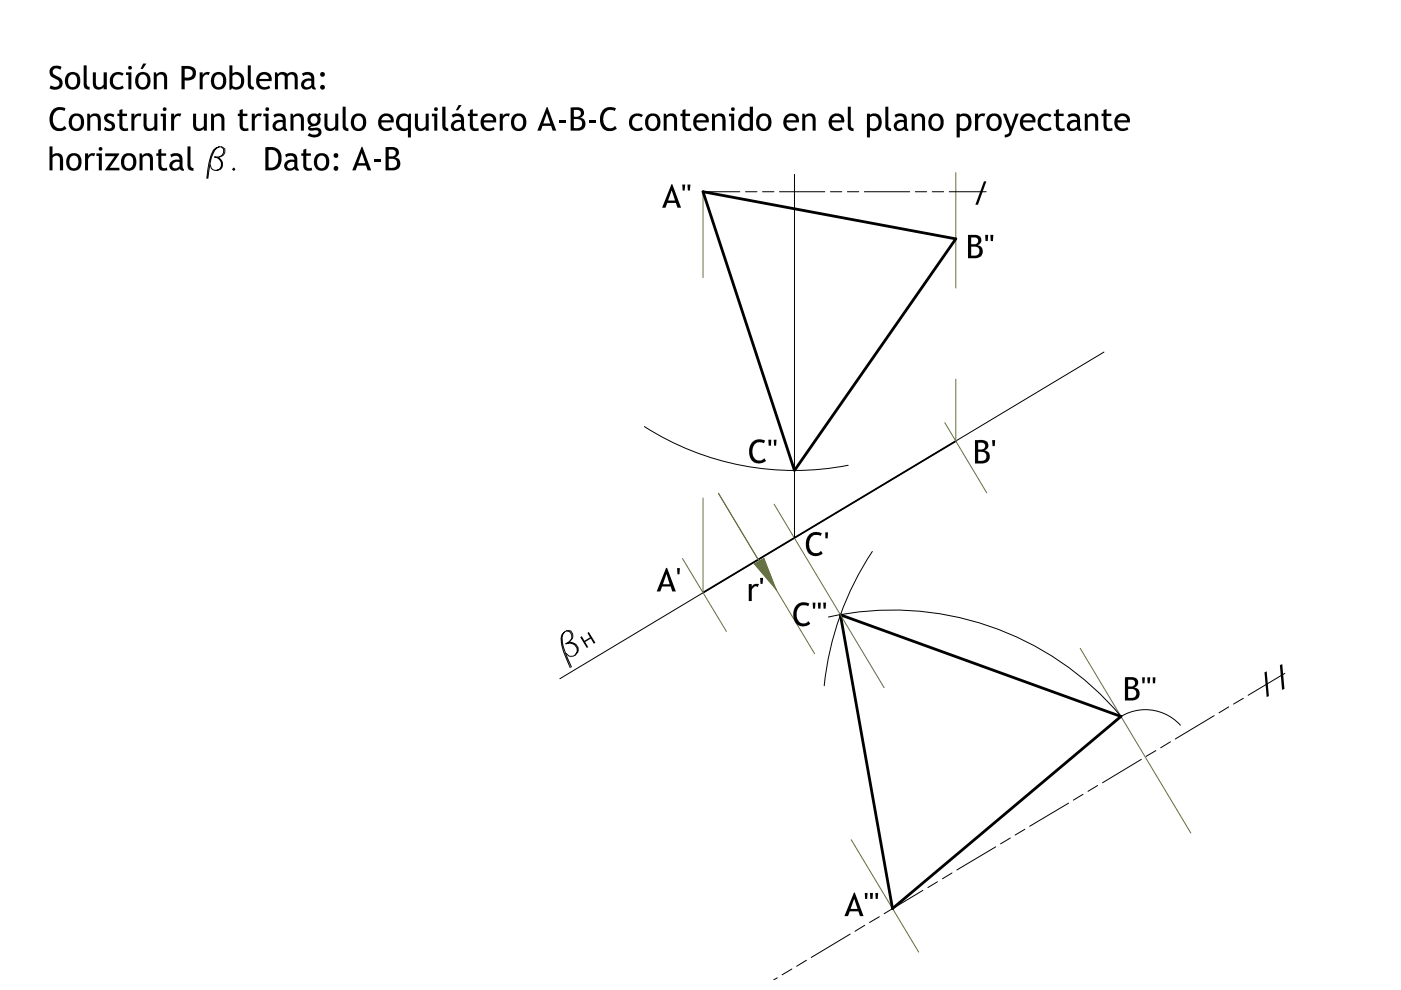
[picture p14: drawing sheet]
<svg xmlns="http://www.w3.org/2000/svg" width="297mm" height="210mm" viewBox="0 0 297 210" stroke-linecap="round" stroke-linejoin="round" font-family="sans-serif">
<g fill="#000">
<path d="M10.9 14.3l1-.4 .8 .1 .3 .2-.2 .6-.7-.3a.79 .79 0 0 0-.9 .7 .79 .79 0 0 0 .7 .9l1 .5 .3 .4 .1 .8-.2 .6-.6 .5-1.2 .1-.8-.3 .3-.6 .9 .3a.85 .85 0 0 0 .9-.8 .85 .85 0 0 0-.8-.9l-.8-.4-.4-.5-.1-1zM17.7 13.9h.7v3.9l.1 .5 .5 .1v.6l-.8-.1-.4-.6zM19.7 15.3h.6l.1 2.4a.82 .82 0 0 0 .7 .8 .82 .82 0 0 0 .9-.6v-2.6h.6v3.6h-.6v-.5l-.4 .4-.6 .2-.9-.2-.3-.5zM23.7 15.8l.6-.4 .6-.1h.6l.7 .3-.3 .5-.6-.3-.9 .2-.4 .6v.9l.1 .4 .5 .5 .7 .1 .7-.4 .2 .6-1.3 .3-.7-.1-.6-.5-.3-.6v-1.1zM32.6 15.3h.4l.2 .5 .4-.4 .5-.1h.7l.4 .3 .2 .8v2.5h-.6v-2.5a.8 .8 0 0 0-.7-.6 .8 .8 0 0 0-.9 .5v2.6h-.6zM42.3 15.3h.7v.6l.6-.6h.8l-.2 .6a.88 .88 0 0 0-.9 .1 .88 .88 0 0 0-.3 .9v2h-.7zM52.5 13.9h.7v4l.2 .4 .4 .1v.6l-.8-.1-.4-.6zM58.3 15.3h.4l.2 .5 .8-.5 .8 .1 .4 .4 .7-.5 1 .1 .3 .3 .2 .7v2.5h-.6l-.1-2.4a.74 .74 0 0 0-.6-.7 .74 .74 0 0 0-.8 .5v2.6h-.6v-2.5a.76 .76 0 0 0-.7-.6 .76 .76 0 0 0-.8 .5v2.6h-.6zM10.5 31h.6v1.9l.6-.4h.8l.7 .5 .2 .8v2.3h-.7v-2.2a.82 .82 0 0 0-.6-.9 .82 .82 0 0 0-1 .5v2.6h-.6zM11.3 23.2l1-.5h.7l.9 .3-.2 .6-.8-.3-.8 .1-.6 .6-.3 .8 .1 1.2 .3 .7 .8 .5 .7-.1 .6-.4 .4 .5-.5 .4-.6 .2-1-.1-.6-.2-.6-.7-.3-.9v-1l.2-.8zM18 32.5h.7v.6l.6-.6h.9l-.3 .7a.87 .87 0 0 0-.9 0 .87 .87 0 0 0-.3 .9v2h-.7zM18.5 24.1h.5l.1 .5 .8-.5h.8l.3 .3 .4 .9v2.4h-.7v-2.2a.85 .85 0 0 0-.5-.9 .85 .85 0 0 0-1.1 .4v2.7h-.6z"/>
<path d="M22.2 24.4l.7-.3h.8l.5 .2-.2 .6-.1-.1a.65 .65 0 0 0-.7-.2 .65 .65 0 0 0-.5 .5l.4 .4 .9 .5 .4 .5-.1 .6-.6 .6-.8 .1-.8-.3 .2-.6 .6 .3a.58 .58 0 0 0 .8-.3 .58 .58 0 0 0-.5-.8l-.9-.5a.88 .88 0 0 1-.1-1.2zM22.3 32.5h3l-2 3.1h2v.5h-3l2-3h-2zM25.3 23.3l.7-.2v1h.9v.5h-.9v1.8a.7 .7 0 0 0 .3 .8 .7 .7 0 0 0 .8-.1l.1 .6-.5 .1-.8-.1-.5-.5-.1-2.6h-.4v-.5h.4zM27.9 24.1h.6v.6l.6-.6h.9l-.2 .6a.88 .88 0 0 0-1 .1 .88 .88 0 0 0-.3 .9v2h-.6zM30.4 24.1h.7v2.5a.82 .82 0 0 0 .8 .7 .82 .82 0 0 0 .8-.7v-2.5h.7v3.6h-.7v-.5l-.4 .5-.5 .1-.7-.1-.5-.6-.2-.4zM29.6 32.5h.4l.2 .5 .7-.5h.8l.5 .4 .2 .6v2.6h-.6v-2.2a.82 .82 0 0 0-.6-.9 .82 .82 0 0 0-1 .5v2.6h-.6zM33.6 31.8l.6-.3v1h1v.5h-1v1.8a.73 .73 0 0 0 .3 .8 .73 .73 0 0 0 .9-.1l.1 .6-.5 .1-.9-.1-.4-.5-.1-2.6h-.5v-.5h.5zM36.3 24.1h.6v.6l.6-.6h.9l-.2 .6a.88 .88 0 0 0-.9 .1 .88 .88 0 0 0-.4 .9v2h-.6zM39.8 31h.6v4.1l.2 .4 .4 .1v.6l-.7-.1-.5-.6zM40.9 24.1h.7v2.4a.84 .84 0 0 0 .7 .8 .84 .84 0 0 0 .9-.7v-2.5h.7v3.6h-.7v-.5l-.9 .6-.9-.2-.4-.5zM44.7 24.1h.5l.2 .5 .7-.5h.8l.5 .4 .2 .5v2.7h-.7v-2.2a.82 .82 0 0 0-.6-.9 .82 .82 0 0 0-.9 .4v2.7h-.7zM50.8 23.3l.7-.2v1h1v.5h-1v1.8a.69 .69 0 0 0 .3 .8 .69 .69 0 0 0 .8-.1l.1 .6-.5 .1-.8-.1-.5-.6-.1-2.5h-.4v-.5h.4z"/>
<path d="M53.4 24.1h.6v.6l.6-.6h.9l-.2 .6a.88 .88 0 0 0-.9 .1 .88 .88 0 0 0-.4 .9v2h-.6zM61.6 24.1h.4l.2 .5 .7-.5h.9l.4 .4 .2 .5v2.7h-.6v-2.2a.82 .82 0 0 0-.6-.9 .82 .82 0 0 0-1 .4v2.7h-.6zM64.3 31.8l.6-.3v1h1v.5h-1v1.8a.71 .71 0 0 0 .4 .8 .71 .71 0 0 0 .8-.1l.1 .6-.5 .1h-.7l-.6-.6-.1-2.6h-.4v-.5h.4zM68.8 24.1h.6v2.4a.84 .84 0 0 0 .8 .8 .84 .84 0 0 0 .9-.7v-2.5h.6v3.6h-.6v-.5l-.9 .6-.7-.1-.6-.5-.1-.4zM72.6 22.6h.7v4.1l.2 .4 .4 .1v.6l-.9-.2-.4-.7zM79.2 33.8h1.5v.6h-1.5zM88 24.1h.6v2.4a.84 .84 0 0 0 .8 .8 .84 .84 0 0 0 .9-.7v-2.5h.6v3.6h-.6v-.5l-.9 .6-.8-.1-.5-.5-.1-.4zM93.8 22.6h.6v4a.58 .58 0 0 0 .6 .6v.6h-.3l-.6-.2-.3-.5zM99.6 23.3l.6-.2v1h1.1v.5h-1.1v1.8a.72 .72 0 0 0 .4 .8 .72 .72 0 0 0 .8-.1l.1 .6-.5 .1-.8-.1-.5-.6-.1-2.5h-.4v-.5h.4zM106 24.1h.6v.6l.6-.6h.9l-.2 .6a.88 .88 0 0 0-1 .1 .88 .88 0 0 0-.3 .9v2h-.6zM118.5 25.4h1.4v.6h-1.4zM124.9 25.4h1.5v.6h-1.5z"/>
<path d="M128 23.2l1-.5h1l.6 .3-.3 .6-.7-.3-.9 .2-.6 .7-.2 .9 .2 1.2 .4 .6 .6 .3h.5l.8-.5 .4 .5-.4 .3-.7 .3-1-.1-.7-.3-.4-.5-.4-1.1v-1l.2-.7zM133.6 24.8l.5-.4 .7-.3h.8l.7 .3-.3 .5-.7-.3-.7 .1-.4 .3-.2 .7 .1 .8 .3 .5 .5 .2h.6l.6-.3 .1 .6-.8 .3h-.6l-.8-.3-.3-.4-.4-.8 .1-.9zM140.7 24.1h.4l.3 .5 .2-.3 .4-.2h.9l.4 .3 .3 .7v2.6h-.7v-2.2a.83 .83 0 0 0-.5-.9 .83 .83 0 0 0-1 .4v2.7h-.7zM144.7 23.3l.6-.2v1h1v.5h-1v1.8a.7 .7 0 0 0 .4 .8 .7 .7 0 0 0 .8-.1l.1 .6-.5 .1-.7-.1-.6-.4-.1-.4v-2.3h-.4v-.5h.4zM151 24.1h.4l.2 .5 .7-.5h.7l.5 .2 .3 .7v2.7h-.6v-2.2a.82 .82 0 0 0-.6-.9 .82 .82 0 0 0-1 .4v2.7h-.6zM170.1 24.1h.4l.2 .5 .2-.3 .5-.2h.9l.4 .3 .2 .7v2.6h-.6v-2.2a.83 .83 0 0 0-.6-.9 .83 .83 0 0 0-1 .4v2.7h-.6zM179.7 22.6h.7v4.2l.2 .3 .4 .1v.6l-.9-.2-.4-.6zM187.7 22.6h.6v4.2l.3 .3 .3 .1v.6l-.9-.2-.3-.6zM193.3 24.1h.4l.2 .5 .7-.5h.9l.4 .4 .2 .5v2.7h-.6v-2.2a.82 .82 0 0 0-.6-.9 .82 .82 0 0 0-1 .4v2.7h-.6zM206.7 24.1h.7v.6l.6-.6h.9l-.2 .6a.88 .88 0 0 0-1 .1 .88 .88 0 0 0-.3 .9v2h-.7zM212.6 24.1h.7l1.1 2.8 .9-2.8h.7l-1.6 4.4-.7 .5-.7 .1v-.6h.3a.88 .88 0 0 0 .5-1.4zM220.5 24.6l.9-.5h.8l.7 .3-.3 .5-.4-.3-.9 .1-.4 .4-.3 .8 .1 .6 .4 .6 1 .1 .6-.3 .2 .6-.9 .3h-.6l-.9-.5-.5-.9v-1.1z"/>
<path d="M223.9 23.3l.6-.2v1h1v.5h-1v1.8a.72 .72 0 0 0 .3 .8 .72 .72 0 0 0 .9-.1l.1 .6-.5 .1-.8-.1-.6-.6v-2.5h-.5v-.5h.5zM230 24.1h.4l.2 .5 .8-.5h.8l.4 .4 .2 .5v2.7h-.6v-2.2a.82 .82 0 0 0-.6-.9 .82 .82 0 0 0-1 .4v2.7h-.6zM234 23.3l.6-.2v1h1v.5h-1v1.8a.72 .72 0 0 0 .4 .8 .72 .72 0 0 0 .8-.1l.1 .6-.5 .1-.8-.1-.5-.6-.1-2.5h-.4v-.5h.4zM144.7 39.1h.6l-.1 1.3h-.5zM145.8 39.1h.6l-.1 1.3h-.5zM208.6 38.5h.5l-1.8 4.9h-.5zM208.9 49.8h.6l-.1 1.3h-.4zM210 49.8h.6l-.1 1.3h-.4zM159.4 93.9l.6-.5 .7-.3 1.5 .3-.2 .6-1-.3-.7 .3-.6 .6-.2 1 .1 1 .5 .8 .6 .2h.6l.8-.4 .3 .5-.3 .3-.7 .2h-1l-.5-.2-.7-.6-.4-1.2v-1zM210.4 93.3h.6l-.1 1.3h-.5zM171.4 113.6l.5-.5 .6-.3h1.1l.6 .3-.2 .5-.6-.2-1.1 .2-.6 .7-.2 1 .2 1 .4 .7 .6 .3h.7l.7-.5 .3 .5-.2 .2-.8 .4h-1l-.6-.3-.6-.6-.3-.9v-1.2zM175 112.9h.6l-.1 1.2h-.5z"/>
<path d="M123 135.1l.4-.2 .5 1 1.2-.8-.6-.9 .3-.2 1.4 2.3-.3 .2-.6-1.1-1.2 .7 .6 1.1-.3 .2zM143.6 120.5h.5v1.3h-.5zM158.7 123.8h.7v.6l.6-.6h.8l-.1 .7a.87 .87 0 0 0-1 0 .87 .87 0 0 0-.3 .9v2h-.7zM161.2 122.5h.6l-.1 1.3h-.5zM168.8 128.4l.6-.5 .7-.2 1.5 .2-.2 .6-.6-.2h-.7l-.5 .2-.4 .5-.3 .8 .1 1.2 .4 .8 .7 .4h.6l.7-.5 .4 .5-.3 .3-.7 .3h-.7l-.9-.2-.5-.6-.4-.8-.1-1.3 .2-1zM174.5 127.8h.6l-.1 1.2h-.4zM244.4 143.6h.6l-.1 1.3h-.5zM268.1 142.6l.5-.3 .4 5.3-.4 .2zM271.4 141l.5-.2 .4 5.3-.5 .2zM185.6 189.3h.6l-.1 1.3h-.4z"/>
<path d="M14.1 15.8l.5-.3 .6-.2h.6l.8 .4 .4 .8v1l-.2 .7-.3 .4-.5 .3-.7 .1-.6-.1-.5-.4-.4-1.1v-.8zM14.9 15.9l-.4 .7-.1 .9 .2 .6 .7 .4a1.26 1.26 0 0 0 1-1.8l-.3-.8-.3-.1z"/>
<path d="M27.2 14.4a.4 .4 0 0 1 .8 0 .4 .4 0 0 1-.8 0zM26.7 15.3h1.2v3.6h-.7v-3h-.5z"/>
<path d="M29.1 15.8l.6-.5h.8l.6 .1 .4 .4 .3 .6 .1 1-.2 .9-.5 .5-.6 .2h-.8l-.4-.2-.4-.5-.3-.7v-.8zM29.7 16l-.3 .5-.1 1.1 .4 .7 .5 .2a1.27 1.27 0 0 0 1-1.8l-.1-.5-.4-.4h-.7zM30.4 13.5h.6l-.7 1.1h-.5z"/>
<path d="M38.5 14h1.5l.7 .2 .6 .3 .2 .5v.8l-.4 .9-.8 .3h-1.1v1.9h-.7zM39.2 14.6v1.8h.8l.6-.2 .3-.5-.2-.7-.6-.4z"/>
<path d="M45.1 15.8l.6-.4 .9-.1 .6 .1 .5 .5 .3 .8v.9l-.3 .7-.4 .4-.6 .3h-.8l-.5-.3-.4-.4-.3-1.3zM45.6 16.1l-.2 .8v.8l.4 .6 .5 .2a1.36 1.36 0 0 0 .9-2l-.2-.5-.4-.2h-.5z"/>
<path d="M48.6 13.9h.7v1.7l.7-.3h.5l.4 .1 .7 .7 .2 .6-.1 1-.2 .6-.6 .6-.9 .1-.8-.3-.2 .3h-.4zM49.3 16.1v2.1a1.11 1.11 0 0 0 1.4 .1 1.11 1.11 0 0 0 .4-1.4l-.1-.5-.6-.5a.93 .93 0 0 0-1.1 .2z"/>
<path d="M54.8 15.8l.5-.4 .9-.1 .8 .2 .4 .4 .2 .6v.7h-2.7l.2 .6 .4 .5 .8 .2 .7-.4 .3 .5-.2 .2-.6 .2h-.9l-.5-.2-.5-.5-.3-.7v-.9zM55.3 16.1l-.3 .6h2v-.1a1.01 1.01 0 0 0-1.7-.5z"/>
<path d="M64 15.6l.7-.3h.7l.6 .1 .3 .3 .3 .7v1.9l.3 .4v.3a.88 .88 0 0 1-.9-.5l-.4 .4-.8 .1-.5-.1-.5-.7 .1-.7 .4-.6 .8-.2h.8a.81 .81 0 0 0-.4-.8 .81 .81 0 0 0-.9 .1l-.3 .1zM64.8 17.3a.68 .68 0 0 0-.1 1.1 .68 .68 0 0 0 1-.1l.3-.3v-.8l-.8-.1z"/>
<path d="M67.9 15.8a.51 .51 0 0 1 1 0 .51 .51 0 0 1-1 0zM67.9 18.5a.5 .5 0 0 1 1 0 .5 .5 0 0 1-1 0z"/>
<path d="M14.4 33l.7-.5h.9l.9 .5 .4 .8v1l-.3 .8-.5 .4-.6 .2-.9-.1-.7-.6-.3-1.2 .1-.6zM15.2 33.1l-.5 .7v1l.3 .6 .6 .3a1.17 1.17 0 0 0 1-1.7l-.2-.6-.3-.3-.6-.1z"/>
<path d="M15.1 24.4l.7-.3h.8l.5 .1 .5 .5 .2 .8v.8l-.3 .8-.5 .5-.5 .2-.8-.1-.5-.2-.4-.5-.2-1.3 .1-.6zM15.7 24.7l-.5 .9 .2 1.1 .5 .5h.7l.5-.7v-1.3l-.3-.5-.4-.1z"/>
<path d="M20.9 31.6a.4 .4 0 0 1 .8 0 .4 .4 0 0 1-.8 0zM20.4 32.5h1.2v3.6h-.6v-3h-.6z"/>
<path d="M26.3 32.7l.6-.2h1l.8 .7 .2 .8v.9l-.2 .5-.5 .6-.7 .2-.8-.1-.8-.7-.2-1.4 .2-.8zM26.8 33.2l-.4 .6-.1 .9 .4 .8 .5 .2a1.14 1.14 0 0 0 1-1.6l-.1-.6-.4-.4-.6-.1z"/>
<path d="M34.5 23.1a.4 .4 0 0 1 .8 0 .4 .4 0 0 1-.8 0zM34.1 24.1h1.1v3.6h-.7v-3h-.4z"/>
<path d="M36.1 32.8l.6-.3h1l.7 .4 .3 .6v1.8l.3 .6v.3a.7 .7 0 0 1-.9-.5l-.5 .4-.6 .1a1.17 1.17 0 0 1-1.1-1.2 1.17 1.17 0 0 1 1.2-1.1h1a.93 .93 0 0 0-.7-.9 .93 .93 0 0 0-1 .4zM36.9 34.5l-.1 .1a.66 .66 0 0 0-.1 1 .66 .66 0 0 0 1-.1l.4-.3v-.9h-.8z"/>
<path d="M56.3 23.1a.4 .4 0 0 1 .8 0 .4 .4 0 0 1-.8 0zM55.8 24.1h1.1v3.6h-.6v-3h-.5z"/>
<path d="M56.3 31.2l2.1 .1 .5 .3 .7 .9 .1 .5-.1 1.5-.5 .9-.7 .6-.7 .1h-1.4zM56.9 31.8v3.7h1l.5-.3 .4-.6 .2-.8v-.9l-.6-.9-.8-.2z"/>
<path d="M58 24.4l.8-.3h.7l.8 .4 .3 .7v1.8l.3 .4v.4a.79 .79 0 0 1-.9-.5l-.6 .4-.8 .1-.6-.4-.2-.5 .2-.8 .5-.5 .6-.2 .8 .1a.95 .95 0 0 0-.6-.9 .95 .95 0 0 0-1 .3zM58.8 26a.7 .7 0 0 0-.2 1.1 .7 .7 0 0 0 1.1 0l.2-.2v-.9l-.6-.1z"/>
<path d="M60.5 32.8l.5-.3h1l.8 .4 .2 .6v1.8l.3 .6v.3a.7 .7 0 0 1-.8-.5l-.6 .4-.5 .1a1.14 1.14 0 0 1-1.2-1.1 1.14 1.14 0 0 1 1.1-1.2h1.1a.93 .93 0 0 0-.6-.9 .93 .93 0 0 0-1.1 .4zM61.3 34.5l-.1 .1a.66 .66 0 0 0-.2 1 .66 .66 0 0 0 1 0l.4-.4v-.9h-.7z"/>
<path d="M65.7 24.3l.6-.2h.6l.5 .2 .3-.4 .4 .4-.4 .3 .3 .7-.3 .9-.6 .5-1.3 .3 .1 .1h1.5l.2 .1a1.04 1.04 0 0 1 .5 1.2 1.04 1.04 0 0 1-1.2 .7h-.8l-.9-.4 .4-.5 .7 .3h.4a.56 .56 0 0 0 .7-.1 .56 .56 0 0 0 0-.7h-1.2a.59 .59 0 0 1-.9-.4 .59 .59 0 0 1 .7-.7l-.5-.3-.3-.6v-.7zM66.1 24.7l-.3 .6a.8 .8 0 0 0 1.1 .8 .8 .8 0 0 0 .2-1.3 .77 .77 0 0 0-1-.1z"/>
<path d="M67 33l.6-.5h.9l.5 .2 .5 .3 .3 .9v1.1l-.3 .6-.5 .4-1 .2-.6-.2-.5-.3-.3-.8-.1-.8zM67.7 33.1l-.4 .6-.1 .9 .2 .7 .7 .4a1.17 1.17 0 0 0 1-1.7l-.1-.5-.3-.4-.7-.1z"/>
<path d="M70.7 33a.5 .5 0 0 1 1 0 .5 .5 0 0 1-1 0zM70.7 35.7a.51 .51 0 0 1 1 0 .51 .51 0 0 1-1 0z"/>
<path d="M74.9 24.4l.7-.3h.8l.5 .1 .4 .4 .3 .6v1.1l-.3 .8-.5 .5-.5 .2-.8-.1-.4-.2-.5-.5-.2-.5v-.8l.1-.6zM75.4 24.8l-.3 .8v1l.6 .6h.7l.4-.4 .2-.5-.2-1.4-.6-.3h-.4z"/>
<path d="M76.7 31.1h.1l1.9 5h-.8l-.3-1h-1.8l-.4 1h-.7zM76.7 32.4l-.8 2.2h1.5z"/>
<path d="M81.7 31.2h2l.5 .2 .3 .5a1.08 1.08 0 0 1-.7 1.5l.6 .2 .4 .4 .1 .5-.1 .9-.9 .6-2.2 .1zM82.4 31.8v1.4h.6a.76 .76 0 0 0 .9-.9 .76 .76 0 0 0-1.1-.6zM82.4 33.7v1.9h.9a.97 .97 0 0 0 .9-1.1 .97 .97 0 0 0-1.2-.8z"/>
<path d="M80.7 24.5l.8-.4h.7l.5 .1 .5 .4 .3 .7-.1 .7h-2.5l.1 .7 .4 .4 .9 .1 .6-.3 .2 .5-.5 .3-1 .1-.5-.2-.6-.5-.3-.5v-1.1zM81.2 24.8l-.3 .7h1.9a.98 .98 0 0 0-.6-.9 .98 .98 0 0 0-1 .2z"/>
<path d="M84.3 24.7l.8-.6h.8l.7 .3 .1-.3h.4v5h-.6v-1.6l-.4 .2-.8 .1-.5-.2-.6-.5-.3-1.4zM85.1 24.8l-.3 .4-.2 .6 .3 1a1.17 1.17 0 0 0 1.6 .2v-2.1l-.6-.3z"/>
<path d="M92 23.1a.4 .4 0 0 1 .8 0 .4 .4 0 0 1-.8 0zM91.6 24.1h1.1v3.6h-.6v-3h-.5z"/>
<path d="M95.8 24.4l.8-.3h.7l.8 .3 .3 .8v1.8l.3 .4v.4a.79 .79 0 0 1-.9-.5l-.4 .4-1 .1-.6-.4-.2-.5 .2-.8 .5-.5 .6-.2 .8 .1a.93 .93 0 0 0-.6-.9 .93 .93 0 0 0-1 .3zM96.5 26.2a.69 .69 0 0 0 0 1 .69 .69 0 0 0 1-.2l.2-.1v-.9l-.6-.1zM97.2 22.3h.7l-.8 1.1h-.5z"/>
<path d="M102.2 24.7l1.1-.6h.7l.8 .3 .4 .8v.8h-2.6v.3l.1 .5 .5 .3 .8 .1 .6-.3 .3 .5-1 .4h-.6l-.5-.2-.6-.5-.3-.8v-.7zM102.8 24.9l-.2 .6h2l-.2-.6-.5-.3h-.6z"/>
<path d="M108.9 24.4l.7-.3h.7l.5 .1 .5 .4 .2 .7 .1 1-.3 .9-.5 .4-.5 .2h-.6l-.5-.1-.5-.5-.3-.7-.1-.9 .2-.7zM109.4 24.7l-.4 .9 .1 1.2 .5 .4h.8l.5-.7-.1-1.3-.5-.6h-.5z"/>
<path d="M115.9 22.7h.2l1.8 5h-.7l-.4-1h-1.8l-.3 1h-.8zM116 24l-.8 2.2h1.5z"/>
<path d="M121 22.8h1.9l.5 .2 .4 .6a1.08 1.08 0 0 1-.8 1.3l.6 .3 .5 .6v.8l-.2 .5-.5 .4-.5 .2h-1.9zM121.7 23.3v1.4h.9a.75 .75 0 0 0 .5-.9 .75 .75 0 0 0-1-.5zM121.7 25.2v1.9h1a.97 .97 0 0 0 .7-1.2 .97 .97 0 0 0-1.2-.7z"/>
<path d="M137.3 24.4l.7-.3h.8l.5 .2 .5 .5 .2 1v.8l-.3 .5-.5 .5-.5 .2-.8-.1-.6-.3-.4-.5-.1-1.4zM137.8 24.8l-.3 .7v1.2l.5 .5h.8l.3-.3 .2-.5 .1-.7-.2-.7-.6-.4h-.4z"/>
<path d="M147.5 24.5l.8-.4h.7l.5 .1 .5 .4 .3 .7-.1 .7h-2.5l.1 .7 .5 .4 .8 .1 .6-.3 .2 .5-.5 .3-1 .1-.5-.2-.6-.5-.3-.5v-1.1zM147.9 24.9l-.2 .6h1.9a.99 .99 0 0 0-.6-.9 .99 .99 0 0 0-1.1 .3z"/>
<path d="M155 23.1a.4 .4 0 0 1 .8 0 .4 .4 0 0 1-.8 0zM154.6 24.1h1.1v3.6h-.7v-3h-.4z"/>
<path d="M157 24.6l.9-.5h.6l.5 .2v-1.7h.6v5.1h-.6v-.3l-.4 .3-.8 .1-.9-.5-.4-.7v-.9zM157.5 24.9l-.3 .7v.9l.4 .6 .4 .1h.5l.5-.2v-2.1a.91 .91 0 0 0-1.5 0z"/>
<path d="M160.8 24.4l.8-.3h.7l.6 .2 .4 .5 .3 .9-.1 .9-.3 .5-.5 .5-.5 .2-.7-.1-.6-.3-.4-.5-.2-1.4zM161.3 24.8l-.3 .5v1.1l.3 .6 .4 .2a1.13 1.13 0 0 0 1.2-1.4l-.2-.8-.3-.3-.7-.1z"/>
<path d="M166.7 24.4l.7-.3h.7l1 .5 .3 .6-.1 .8h-2.5v.6l.5 .5 .9 .1 .6-.3 .2 .5-.7 .3-.8 .1-.6-.2-.6-.7-.2-.7v-.7l.2-.6zM167.2 24.8l-.4 .7h2l-.1-.1a.95 .95 0 0 0-1.5-.6z"/>
<path d="M176.1 24.6l.9-.5h.9l.8 .5 .3 .6-.1 .8h-2.5v.6l.6 .5 .8 .1 .6-.3 .2 .5-.7 .3-.8 .1-1-.6-.4-.7v-.8zM176.8 24.7l-.4 .8h2l-.1-.3a1.04 1.04 0 0 0-1.5-.5z"/>
<path d="M183.8 24.1h.6v.3l.7-.3h.9l.6 .6 .3 1-.1 1.1-.6 .8-1.1 .2-.7-.3v1.6h-.6zM184.5 24.8l-.1 2.2 .5 .2h.5l.7-.4 .2-.6-.2-1.1-.5-.4a1.01 1.01 0 0 0-1.1 .1z"/>
<path d="M189.7 24.4l.8-.3h.7l.8 .4 .3 .7v1.8l.3 .4v.4a.7 .7 0 0 1-.9-.5l-.5 .4-.9 .1-.6-.4-.2-.5 .2-.8 .5-.5 .6-.2 .8 .1a.93 .93 0 0 0-.6-.9 .93 .93 0 0 0-1.1 .3zM190.5 26a.7 .7 0 0 0-.2 1.1 .7 .7 0 0 0 1.1 0l.2-.2v-.9l-.6-.1z"/>
<path d="M197.4 24.4l.7-.3h.7l.6 .2 .4 .4 .3 .8v.8l-.3 .8-.5 .5-.5 .2-.8-.1-.6-.2-.3-.5-.3-1.2 .2-.9zM197.9 24.7l-.4 .7 .1 1.3 .5 .5h.7l.4-.3 .2-.5-.1-1.3-.5-.5h-.6z"/>
<path d="M202.8 24.1h.7v.3l.6-.3h.8l.7 .4 .4 .9v1l-.5 .9-.9 .5h-.5l-.6-.3v1.6h-.7zM203.5 24.8v2.2l.4 .2h.5l.7-.3 .2-.8-.1-1-.6-.4a.98 .98 0 0 0-1.1 .1z"/>
<path d="M209.7 24.4l.7-.3h.7l.5 .1 .4 .4 .3 .5 .1 1.1-.2 .8-.6 .6-.5 .2h-.6l-.5-.1-.5-.5-.3-.5-.1-1.1 .2-.7zM210.1 24.9l-.3 .7 .1 1.2 .3 .3 .8 .1 .5-.3 .2-.6-.1-1.1-.5-.6a.83 .83 0 0 0-1 .3z"/>
<path d="M216.7 24.6l.9-.5h.9l.7 .5 .3 .7v.7h-2.6l.1 .6 .5 .5 .8 .1 .6-.3 .3 .5-.5 .3-1.1 .1-.5-.2-.5-.5-.4-.8v-.7zM217.2 24.9l-.3 .6h2a.99 .99 0 0 0-.7-.9 .99 .99 0 0 0-1 .3z"/>
<path d="M226.4 24.4l.8-.3h.7l.8 .4 .3 .7v1.8l.3 .4v.4a.79 .79 0 0 1-.9-.5l-.5 .4-.9 .1-.6-.4-.2-.5 .2-.8 .5-.5 .6-.2 .8 .1a.95 .95 0 0 0-.6-.9 .95 .95 0 0 0-1 .3zM227.2 26.1h-.1a.67 .67 0 0 0-.1 1 .67 .67 0 0 0 1 0l.3-.2v-.9l-.6-.1z"/>
<path d="M236.6 24.7l1-.6h.9l.8 .5 .3 .6-.1 .8h-2.6l.1 .6 .5 .5 .8 .1 .7-.3 .2 .5-.7 .3-.8 .1-.5-.2-.6-.5-.3-.8v-.9zM237.2 24.9l-.3 .6h2l-.2-.6-.4-.3h-.6z"/>
<path d="M142.4 39h.1l1.9 5h-.8l-.3-1h-1.8l-.4 1h-.7zM142.4 40.4l-.8 2.1h1.5z"/>
<path d="M205.2 49.8h2l.7 .5 .1 .4a1.03 1.03 0 0 1-.7 1.3l.6 .2 .3 .4 .2 .9-.3 .7-.9 .5-2 .1zM205.9 50.3v1.5l1-.1 .4-.2 .1-.4a.86 .86 0 0 0-1.2-.8zM205.9 52.3v1.9h.9a.97 .97 0 0 0 .8-1.1 .97 .97 0 0 0-1.1-.8z"/>
<path d="M162.9 93.2h.6l-.1 1.3h-.4zM164 93.2h.6l-.1 1.3h-.4z"/>
<path d="M206.7 93.3h1.8l.6 .2 .3 .4 .1 .8-.3 .5-.5 .3 .9 .5 .2 .5v.6l-.3 .7-.5 .3-2.3 .2zM207.4 93.9v1.4h1l.4-.5a.82 .82 0 0 0-.2-.9 .82 .82 0 0 0-1 0zM207.4 95.8v1.9l1.1-.1a.98 .98 0 0 0 .6-1.2 .98 .98 0 0 0-1.2-.6z"/>
<path d="M141.2 120.4h.2l1.9 5h-.8l-.3-1.1h-1.8l-.4 1.1h-.8zM141.3 121.7l-.8 2.2h1.5z"/>
<path d="M172.3 127.8h.6l-.1 1.2h-.4zM173.4 127.8h.6l-.1 1.2h-.4z"/>
<path d="M238.5 143.6l2.1 .1 .6 .5 .1 .5-.1 .5-.7 .6 .8 .4 .3 1-.2 .7-.7 .5-2.2 .1zM239.2 144.1v1.5h.6a.76 .76 0 0 0 .9-.9 .76 .76 0 0 0-1.1-.6zM239.2 146.1v1.9l1.2-.1a.97 .97 0 0 0 .5-1.2 .97 .97 0 0 0-1.2-.6z"/>
<path d="M242.1 143.6h.6v1.3h-.5zM243.2 143.6h.7l-.1 1.3h-.5z"/>
<path d="M181.1 189.2h.1l1.9 5h-.8l-.3-1h-1.8l-.4 1h-.8zM181.1 190.6l-.8 2.1h1.5z"/>
<path d="M183.3 189.3h.6v1.3h-.5zM184.4 189.3h.7l-.1 1.3h-.5z"/>
</g>
<g fill="none" stroke="#000" stroke-width=".21">
<path d="M43.9 37.8a15.2 15.2 0 0 1 1.4-6l.5-.4 .7-.3a2.92 2.92 0 0 0-1.7 2.4l-.7 4.3M44.6 34.9a1.32 1.32 0 0 0 1.8 1.1 1.32 1.32 0 0 0 .5-2l-.4-.5-1-.2a1.45 1.45 0 0 1 1.5 1.2 1.45 1.45 0 0 1-1 1.6M46.5 31.1h.4l.8 .5a1.32 1.32 0 0 1-1.2 1.7h-1M46.9 31.1l.5 .5a1.4 1.4 0 0 1-.9 1.7M49.6 35.7l.2 .2-.2 .2-.3-.2zM168.4 37v77.1M149.1 40.7h7.7M158.1 40.7h2.4M161.7 40.7h2.4M165.3 40.7h9.6M176.1 40.7h2.4M179.7 40.7h2.4"/>
<path d="M183.3 40.7h9.6M194.1 40.7h2.4M197.7 40.7h2.4M201.3 40.7h7.8M234.1 74.6l-115.4 69.3M136.6 90.4a59.1 59.1 0 0 0 43.2 8.2M184.9 116.9a63.3 63.3 0 0 0-10.2 28.5M119.7 134l.4-.3 .9 .1 .4 .6v1l-.6 .5-.8 .6M120 138.5a1.42 1.42 0 0 0 2.3 .1 1.42 1.42 0 0 0-.6-2.2l-.7-.2-1 .3a1.57 1.57 0 0 1 2 .3 1.57 1.57 0 0 1 0 2.1M120.1 133.7l.7 .2a1.36 1.36 0 0 1 0 2M175.6 130.8a63.3 63.3 0 0 1 62.1 21.1M121.2 141.4a16.4 16.4 0 0 1-2-6.2l.1-.7 .4-.5a2.74 2.74 0 0 0-.5 3.2l1.7 4.4"/>
<path d="M245.1 159.1l-2.1 1.3M248.2 157.3l-2.1 1.3M250.3 153.8a10 10 0 0 0-15.1 .2M257.4 151.7l-8.2 5M260.5 149.9l-2.1 1.2M263.6 148.1l-2.1 1.2M272.4 142.8l-7.8 4.6M211.1 179.5l-8.2 5M214.2 177.7l-2.1 1.2M217.3 175.8l-2.1 1.3M226.6 170.3l-8.3 4.9M229.6 168.4l-2 1.2"/>
<path d="M232.7 166.6l-2 1.2M242 161l-8.2 5M180.3 198l-8.3 5M183.3 196.2l-2 1.3M186.4 194.4l-2 1.2M195.7 188.8l-8.2 4.9M198.8 187l-2.1 1.2M201.8 185.1l-2 1.2M164.8 207.3l-.8 .4M167.9 205.5l-2.1 1.2M171 203.6l-2.1 1.3"/>
</g>
<path d="M149.1 40.7l53.5 9.9-34.2 49.2zM178.2 130.4l59.5 21.5-48.5 40.7z" fill="none" stroke="#000" stroke-width=".59"/>
<path d="M202.6 93.5l-53.5 32.2" fill="none" stroke="#000" stroke-width=".38"/>
<path d="M202.6 36.6v24.5M149.1 40.7v18.2M200.3 89.6l8.9 14.9M202.6 80.4v13.1M144.7 118.4l9.3 15.5M149.1 105.6v20.1M161 119l-8.7-14.4 20.4 34M164.1 106.9l23.4 38.9M229 137.5l23.5 39.1M180.5 178l14.3 23.9" fill="none" stroke="#647239" stroke-width=".21"/>
<path d="M159.9 119.6l2.1-1.2 2.5 6.6z" fill="#647239" stroke="#647239" stroke-width=".21"/>
</svg>
